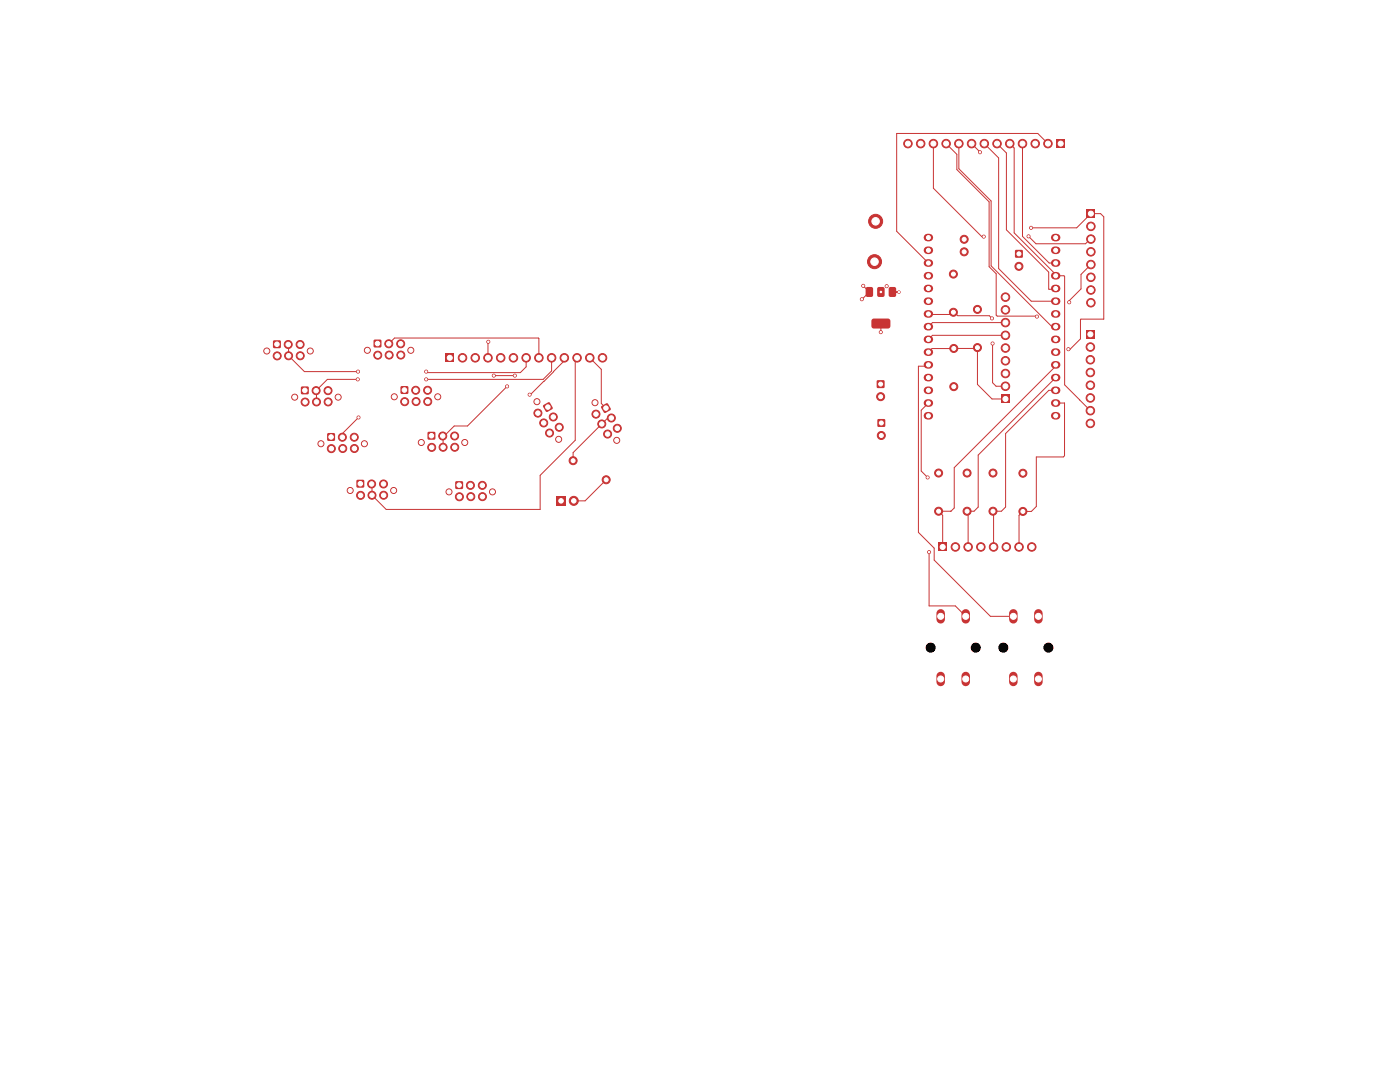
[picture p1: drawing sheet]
<svg xmlns="http://www.w3.org/2000/svg" width="279mm" height="216mm" viewBox="0 0 279 216" stroke-linecap="round" stroke-linejoin="round" font-family="sans-serif">
<path d="M216.9 41.8h1.7v1.7h-1.7z" fill="#c83434"/>
<g fill="#c83434" stroke="#c83434" stroke-width=".2">
<circle cx="217.7" cy="45.2" r=".85"/>
<circle cx="217.7" cy="47.7" r=".85"/>
<circle cx="217.7" cy="50.2" r=".85"/>
<circle cx="217.7" cy="52.8" r=".85"/>
<circle cx="217.7" cy="55.3" r=".85"/>
<circle cx="217.7" cy="57.9" r=".85"/>
<circle cx="217.7" cy="60.4" r=".85"/>
</g>
<path d="M111.1 99h1.8v1.8h-1.8z" fill="#c83434"/>
<g fill="#c83434" stroke="#c83434" stroke-width=".2">
<circle cx="114.5" cy="99.9" r=".9"/>
<circle cx="58.8" cy="79.2" r=".6"/>
<circle cx="67.5" cy="79.2" r=".6"/>
</g>
<path d="M60.1 77.2l.2-.1h1.2l.1 .3v1.2l-.2 .1-1.2-.1-.2-.2z" fill="#c83434"/>
<g fill="#c83434" stroke="#c83434" stroke-width=".2">
<circle cx="63.1" cy="77.9" r=".8"/>
<circle cx="65.5" cy="77.9" r=".8"/>
<circle cx="65.5" cy="80.2" r=".8"/>
<circle cx="63.2" cy="80.2" r=".8"/>
<circle cx="60.9" cy="80.2" r=".8"/>
<circle cx="69.9" cy="97.9" r=".6"/>
<circle cx="78.6" cy="97.9" r=".6"/>
</g>
<path d="M71.2 95.8l.2-.1 1.2 .1 .1 .2v1.2l-.3 .1h-1.2l-.1-.3z" fill="#c83434"/>
<g fill="#c83434" stroke="#c83434" stroke-width=".2">
<circle cx="74.2" cy="96.6" r=".8"/>
<circle cx="76.5" cy="96.6" r=".8"/>
<circle cx="76.6" cy="98.8" r=".8"/>
<circle cx="74.2" cy="98.8" r=".8"/>
<circle cx="72" cy="98.8" r=".8"/>
</g>
<path d="M210.8 27.8h1.7v1.7h-1.7z" fill="#c83434"/>
<g fill="#c83434" stroke="#c83434" stroke-width=".2">
<circle cx="209.1" cy="28.7" r=".85"/>
<circle cx="206.6" cy="28.7" r=".85"/>
<circle cx="204.1" cy="28.7" r=".85"/>
<circle cx="201.5" cy="28.7" r=".85"/>
<circle cx="199" cy="28.7" r=".85"/>
<circle cx="196.4" cy="28.7" r=".85"/>
<circle cx="193.9" cy="28.7" r=".85"/>
<circle cx="191.4" cy="28.7" r=".85"/>
<circle cx="188.8" cy="28.7" r=".85"/>
<circle cx="186.3" cy="28.7" r=".85"/>
<circle cx="183.7" cy="28.7" r=".85"/>
<circle cx="181.2" cy="28.7" r=".85"/>
<circle cx="190.3" cy="77.1" r=".8"/>
<circle cx="190.3" cy="69.5" r=".8"/>
<circle cx="84.1" cy="88.3" r=".6"/>
<circle cx="92.8" cy="88.3" r=".6"/>
</g>
<path d="M85.4 86.3l.2-.2 1.2 .1 .1 .2v1.2l-.3 .1h-1.2l-.1-.2z" fill="#c83434"/>
<g fill="#c83434" stroke="#c83434" stroke-width=".2">
<circle cx="88.4" cy="87" r=".8"/>
<circle cx="90.7" cy="87" r=".8"/>
<circle cx="90.8" cy="89.2" r=".8"/>
<circle cx="88.4" cy="89.2" r=".8"/>
<circle cx="86.2" cy="89.3" r=".8"/>
</g>
<g fill="#c83434">
<path d="M177.5 57.3h1l.3 .1v1.5l-.1 .3-1 .1-.3-.2v-1.5z"/>
<path d="M175.1 57.4l.3-.1h.9l.2 .1v1.5l-.1 .3-1 .1-.3-.2z"/>
<path d="M174 63.7l.4-.1h3l.3 .4-.1 1.3-.4 .3-3-.1-.3-.4v-1.1z"/>
<path d="M172.9 57.3h1l.3 .1v1.5l-.1 .3-1 .1-.3-.2v-1.5z"/>
</g>
<g fill="#c83434" stroke="#c83434" stroke-width=".2">
<circle cx="89.6" cy="98.1" r=".6"/>
<circle cx="98.3" cy="98.1" r=".6"/>
</g>
<path d="M90.9 96.1l.2-.1h1.2l.1 .3v1.2l-.3 .1-1.1-.1-.2-.2z" fill="#c83434"/>
<g fill="#c83434" stroke="#c83434" stroke-width=".2">
<circle cx="93.9" cy="96.8" r=".8"/>
<circle cx="96.3" cy="96.8" r=".8"/>
<circle cx="96.3" cy="99.1" r=".8"/>
<circle cx="94" cy="99.1" r=".8"/>
<circle cx="91.7" cy="99.1" r=".8"/>
<circle cx="190.3" cy="54.7" r=".8"/>
<circle cx="190.3" cy="62.3" r=".8"/>
</g>
<path d="M199.8 78.8h1.7v1.7h-1.7z" fill="#c83434"/>
<g fill="#c83434" stroke="#c83434" stroke-width=".2">
<circle cx="200.7" cy="77.1" r=".85"/>
<circle cx="200.7" cy="74.5" r=".85"/>
<circle cx="200.7" cy="72" r=".85"/>
<circle cx="200.7" cy="69.4" r=".85"/>
<circle cx="200.7" cy="66.9" r=".85"/>
<circle cx="200.7" cy="64.4" r=".85"/>
<circle cx="200.7" cy="61.8" r=".85"/>
<circle cx="200.7" cy="59.3" r=".85"/>
<circle cx="53.2" cy="70" r=".6"/>
<circle cx="61.9" cy="70" r=".6"/>
</g>
<path d="M54.6 67.9h1.2l.2 .1 .1 1.2-.2 .2-1.1 .1-.3-.1v-1.2z" fill="#c83434"/>
<g fill="#c83434" stroke="#c83434" stroke-width=".2">
<circle cx="57.5" cy="68.7" r=".8"/>
<circle cx="59.9" cy="68.7" r=".8"/>
<circle cx="59.9" cy="71" r=".8"/>
<circle cx="57.6" cy="71" r=".8"/>
<circle cx="55.3" cy="71" r=".8"/>
<circle cx="78.7" cy="79.2" r=".6"/>
<circle cx="87.4" cy="79.2" r=".6"/>
</g>
<path d="M80 77.1l.2-.1 1.2 .1 .1 .2v1.2l-.3 .1h-1.2l-.1-.3z" fill="#c83434"/>
<g fill="#c83434" stroke="#c83434" stroke-width=".2">
<circle cx="83" cy="77.9" r=".8"/>
<circle cx="85.3" cy="77.9" r=".8"/>
<circle cx="85.4" cy="80.1" r=".8"/>
<circle cx="83" cy="80.1" r=".8"/>
<circle cx="80.8" cy="80.2" r=".8"/>
<circle cx="174.5" cy="52.2" r="1.4"/>
<circle cx="107.2" cy="80.2" r=".6"/>
<circle cx="111.5" cy="87.7" r=".6"/>
</g>
<path d="M108.4 80.8l1-.5h.3l.6 1v.2l-1 .7h-.3l-.6-1z" fill="#c83434"/>
<g fill="#c83434" stroke="#c83434" stroke-width=".2">
<circle cx="110.4" cy="83.2" r=".8"/>
<circle cx="111.6" cy="85.3" r=".8"/>
<circle cx="109.7" cy="86.4" r=".8"/>
<circle cx="108.5" cy="84.4" r=".8"/>
<circle cx="107.3" cy="82.4" r=".8"/>
<circle cx="198.2" cy="94.4" r=".8"/>
<circle cx="198.2" cy="102" r=".8"/>
<circle cx="193" cy="94.4" r=".8"/>
<circle cx="193" cy="102" r=".8"/>
<circle cx="64" cy="88.5" r=".6"/>
<circle cx="72.7" cy="88.5" r=".6"/>
</g>
<path d="M65.4 86.4h1.2l.2 .1 .1 1.2-.1 .2-1.2 .1-.3-.1v-1.2z" fill="#c83434"/>
<g fill="#c83434" stroke="#c83434" stroke-width=".2">
<circle cx="68.3" cy="87.2" r=".8"/>
<circle cx="70.7" cy="87.2" r=".8"/>
<circle cx="70.7" cy="89.5" r=".8"/>
<circle cx="68.4" cy="89.5" r=".8"/>
<circle cx="66.1" cy="89.5" r=".8"/>
<circle cx="118.7" cy="80.4" r=".6"/>
<circle cx="123.1" cy="87.9" r=".6"/>
</g>
<path d="M120 81l1-.5h.2l.7 1v.2l-1 .7h-.3l-.6-1z" fill="#c83434"/>
<g fill="#c83434" stroke="#c83434" stroke-width=".2">
<circle cx="122" cy="83.4" r=".8"/>
<circle cx="123.2" cy="85.5" r=".8"/>
<circle cx="121.3" cy="86.6" r=".8"/>
<circle cx="120.1" cy="84.6" r=".8"/>
<circle cx="118.9" cy="82.6" r=".8"/>
<circle cx="187.3" cy="94.4" r=".8"/>
<circle cx="187.3" cy="102" r=".8"/>
<circle cx="174.7" cy="44.2" r="1.4"/>
</g>
<g fill="none" stroke="#c83434" stroke-width="1.5">
<path d="M185.1 47.4h.4M185.1 49.9h.4M185.1 52.5h.4M185.1 55h.4M185.1 57.6h.4M210.5 47.4h.4M210.5 49.9h.4M210.5 52.5h.4M210.5 55h.4M210.5 57.6h.4M185.1 60.1h.4M185.1 62.6h.4"/>
<path d="M185.1 65.2h.4M185.1 67.7h.4M185.1 70.3h.4M185.1 72.8h.4M185.1 75.3h.4M185.1 77.9h.4M210.5 60.1h.4M210.5 62.6h.4M210.5 65.2h.4M210.5 67.7h.4M210.5 70.3h.4M210.5 72.8h.4"/>
<path d="M210.5 75.3h.4M210.5 77.9h.4M185.1 80.4h.4M185.1 83h.4M210.5 80.4h.4M210.5 83h.4"/>
</g>
<path d="M216.8 65.9h1.7v1.7h-1.7z" fill="#c83434"/>
<g fill="#c83434" stroke="#c83434" stroke-width=".2">
<circle cx="217.6" cy="69.2" r=".85"/>
<circle cx="217.6" cy="71.8" r=".85"/>
<circle cx="217.6" cy="74.3" r=".85"/>
<circle cx="217.6" cy="76.9" r=".85"/>
<circle cx="217.6" cy="79.4" r=".85"/>
<circle cx="217.6" cy="81.9" r=".85"/>
<circle cx="217.6" cy="84.5" r=".85"/>
</g>
<path d="M187.3 108.3h1.7v1.7h-1.7z" fill="#c83434"/>
<g fill="#c83434" stroke="#c83434" stroke-width=".2">
<circle cx="190.7" cy="109.1" r=".85"/>
<circle cx="193.2" cy="109.1" r=".85"/>
<circle cx="195.7" cy="109.1" r=".85"/>
<circle cx="198.3" cy="109.1" r=".85"/>
<circle cx="200.8" cy="109.1" r=".85"/>
<circle cx="203.4" cy="109.1" r=".85"/>
<circle cx="205.9" cy="109.1" r=".85"/>
<circle cx="204.1" cy="94.4" r=".8"/>
<circle cx="204.1" cy="102" r=".8"/>
<circle cx="73.3" cy="69.9" r=".6"/>
<circle cx="82" cy="69.9" r=".6"/>
</g>
<path d="M74.6 67.9l.2-.2 1.2 .1 .1 .2v1.2l-.2 .1h-1.2l-.2-.2z" fill="#c83434"/>
<g fill="#c83434" stroke="#c83434" stroke-width=".2">
<circle cx="77.6" cy="68.6" r=".8"/>
<circle cx="80" cy="68.6" r=".8"/>
<circle cx="80" cy="70.8" r=".8"/>
<circle cx="77.7" cy="70.8" r=".8"/>
<circle cx="75.4" cy="70.9" r=".8"/>
<circle cx="192.4" cy="50.2" r=".8"/>
<circle cx="192.4" cy="47.7" r=".8"/>
<circle cx="195.1" cy="61.7" r=".8"/>
<circle cx="195.1" cy="69.4" r=".8"/>
<circle cx="114.4" cy="91.9" r=".8"/>
<circle cx="121" cy="95.7" r=".8"/>
</g>
<path d="M187.7 122.4v1.2M187.7 134.9v1.2M192.7 122.4v1.2M192.7 134.9v1.2" fill="none" stroke="#c83434" stroke-width="1.7"/>
<path d="M175.2 83.7h1.4v1.4h-1.4z" fill="#c83434"/>
<circle cx="175.9" cy="86.9" r=".8" fill="#c83434" stroke="#c83434" stroke-width=".2"/>
<path d="M202.6 49.9h1.5v1.5h-1.5z" fill="#c83434"/>
<circle cx="203.3" cy="53.1" r=".8" fill="#c83434" stroke="#c83434" stroke-width=".2"/>
<path d="M88.9 70.6h1.7v1.7h-1.7z" fill="#c83434"/>
<g fill="#c83434" stroke="#c83434" stroke-width=".2">
<circle cx="92.3" cy="71.4" r=".85"/>
<circle cx="94.8" cy="71.4" r=".85"/>
<circle cx="97.4" cy="71.4" r=".85"/>
<circle cx="99.9" cy="71.4" r=".85"/>
<circle cx="102.5" cy="71.4" r=".85"/>
<circle cx="105" cy="71.4" r=".85"/>
<circle cx="107.5" cy="71.4" r=".85"/>
<circle cx="110.1" cy="71.4" r=".85"/>
<circle cx="112.6" cy="71.4" r=".85"/>
<circle cx="115.2" cy="71.4" r=".85"/>
<circle cx="117.7" cy="71.4" r=".85"/>
<circle cx="120.2" cy="71.4" r=".85"/>
</g>
<path d="M202.2 122.4v1.2M202.2 134.9v1.2M207.2 122.4v1.2M207.2 134.9v1.2" fill="none" stroke="#c83434" stroke-width="1.7"/>
<path d="M175 75.9h1.5v1.5h-1.5z" fill="#c83434"/>
<g fill="#c83434" stroke="#c83434" stroke-width=".2">
<circle cx="175.8" cy="79.1" r=".8"/>
<circle cx="213.2" cy="69.7" r=".3"/>
<circle cx="205.8" cy="45.5" r=".3"/>
<circle cx="195.6" cy="30.4" r=".3"/>
<circle cx="179.4" cy="58.3" r=".25"/>
<circle cx="196.3" cy="47.2" r=".3"/>
<circle cx="205.3" cy="47.2" r=".3"/>
<circle cx="213.4" cy="60.3" r=".3"/>
<circle cx="85" cy="75.7" r=".3"/>
<circle cx="71.4" cy="75.7" r=".3"/>
<circle cx="175.8" cy="66.3" r=".3"/>
<circle cx="175.8" cy="58.3" r=".3"/>
<circle cx="177" cy="57.1" r=".3"/>
<circle cx="206.9" cy="63.2" r=".3"/>
<circle cx="172" cy="59.7" r=".3"/>
<circle cx="172.3" cy="57" r=".3"/>
<circle cx="101.2" cy="77.1" r=".3"/>
<circle cx="97.4" cy="68.2" r=".3"/>
<circle cx="198" cy="63.5" r=".3"/>
<circle cx="198.1" cy="68.5" r=".3"/>
<circle cx="85" cy="74.1" r=".3"/>
<circle cx="71.4" cy="74.1" r=".3"/>
<circle cx="98.5" cy="75" r=".3"/>
<circle cx="102.7" cy="75" r=".3"/>
<circle cx="105.7" cy="78.7" r=".3"/>
<circle cx="71.6" cy="83.3" r=".3"/>
<circle cx="185.1" cy="95.3" r=".3"/>
<circle cx="185.4" cy="110.2" r=".3"/>
</g>
<g fill="none" stroke="#c83434" stroke-width=".2">
<path d="M186.3 28.7v8.9l9.6 9.6h.4M188.8 28.7l2.2 2.1v3l6.4 6.5v12.9l1.4 1.4v8.3l.2 .2 7.9 .1M191.4 28.7v5l6.4 6.4v13l12.1 12.1h.8M193.9 28.7l1.7 1.7M196.4 28.7l2.9 2.8v22.1l6.5 6.5h4.9M199 28.7l1.9 1.8v15.4l8.4 8.4v3.4h1.2l.2-.1M201.5 28.7l.9 .8v17l8.3 8.3v.2h1.6l.2 .2v21.6l5.1 5.1M204.1 28.7v18.5l5.3 5.3h1.3M209.1 28.7l-2-2.1h-28.1v19.6l6.3 6.3M172.3 57l1.2 1.3-1.5 1.4M205.3 47.2l1.5 1.4h9.8l1.1-.9M205.8 45.5h9.1l2.8-2.9h1.9l.7 .7v20.4"/>
<path d="M217.7 52.8l-2 2v2.9l-2.3 2.3v.3M57.5 68.7l.1 2.3 3.2 3.2h10.7M71.4 75.7h-6.1l-2.2 2.2 .1 2.3M77.6 68.6l1.1-1.1h28.7l.1 3.9M97.4 68.2v3.2M98.5 75h4.3M101.2 77.1l-7.9 7.9h-2.6l-2 2h-.3v2.2M105 71.4v1.8l-1.1 1.1h-18.7l-.1-.1M110.1 71.4v2.6l-1.7 1.7h-23.3M112.6 71.4v.6l-4 4.1-2.8 2.7h-.1M115.2 71.4l-.4 .4v16l-7 7.1v6.7h-30.7l-2.9-2.8v-2.2M117.7 71.4l2.3 2.3v6.8l.9 .9"/>
<path d="M175.8 64.6v1.7M185.3 70.3l.7-.7 8.9-.1 .2-.1v7.3l2.9 2.9h2.7M185.3 62.6l.1 .1h4.4l.5-.4h.2l.6 .7h6.3l.6 .5M185.3 72.8l-.3 .3h-1.7v33.1l3.1 3.2v2.4l11.3 11.2h4.5M190.3 69.5v.1M198.1 68.5v7.9l.7 .7h1.9M200.7 66.9h-14.6l-.8 .8M200.7 64.4h-14.6l-.8 .8M210.7 72.8v.3l-20.3 20.2v8.1l-.6 .6h-2.5l.8 .8v6.3M210.7 75.9v-.6l-15.5 15.5v10.4l-.8 .8h-1.4l.2 .2v6.9M210.7 77.9h-1.4l-8.6 8.6v14.7l-.8 .8h-1.7l.1 .1v7M215.5 79.8h.1"/>
<path d="M220.3 63.7h-4.6l-.1 3.9-2 2.1h-.4M220.3 63.7h.1M71.5 83.3l-3.2 3.2 .1 .8M93.9 96.8l.1 .1M121 95.7l-4.2 4.2h-2.3M122 83.4h-.7l-6.9 6.9v1.6M185.3 80.4l-1.5 1.5v12.1l1.3 1.3M210.7 80.4h1.8M212.5 80.4v10.5l-.3 .3h-5.4v9.9l-1 .9h-1.7l-.7 .8v6.3M212.5 80.4h.1M185.4 110.2v10.7h5.3l2 2.1M189.7 102h.1"/>
</g>
<path d="M177 57.1h.1M178.6 58.2l-.5 .1h1.3" fill="none" stroke="#c83434" stroke-width=".3"/>
<g fill="#fff" stroke="#fff" stroke-width=".2">
<circle cx="213.2" cy="69.7" r=".15"/>
<circle cx="205.8" cy="45.5" r=".15"/>
<circle cx="195.6" cy="30.4" r=".15"/>
<circle cx="179.4" cy="58.3" r=".15"/>
<circle cx="196.3" cy="47.2" r=".15"/>
<circle cx="205.3" cy="47.2" r=".15"/>
<circle cx="213.4" cy="60.3" r=".15"/>
<circle cx="85" cy="75.7" r=".15"/>
<circle cx="71.4" cy="75.7" r=".15"/>
<circle cx="175.8" cy="66.3" r=".15"/>
<circle cx="175.8" cy="58.3" r=".15"/>
<circle cx="177" cy="57.1" r=".15"/>
<circle cx="206.9" cy="63.2" r=".15"/>
<circle cx="172" cy="59.7" r=".15"/>
<circle cx="172.3" cy="57" r=".15"/>
<circle cx="101.2" cy="77.1" r=".15"/>
<circle cx="97.5" cy="68.2" r=".15"/>
<circle cx="198" cy="63.5" r=".15"/>
<circle cx="198.1" cy="68.5" r=".15"/>
<circle cx="85" cy="74.2" r=".15"/>
<circle cx="71.5" cy="74.2" r=".15"/>
<circle cx="98.6" cy="74.9" r=".15"/>
<circle cx="102.7" cy="74.9" r=".15"/>
<circle cx="105.7" cy="78.8" r=".15"/>
<circle cx="71.5" cy="83.3" r=".15"/>
<circle cx="185.1" cy="95.3" r=".15"/>
<circle cx="185.4" cy="110.2" r=".15"/>
<circle cx="217.7" cy="42.6" r=".5"/>
<circle cx="217.7" cy="45.2" r=".5"/>
<circle cx="217.7" cy="47.7" r=".5"/>
<circle cx="217.7" cy="50.2" r=".5"/>
<circle cx="217.7" cy="52.8" r=".5"/>
<circle cx="217.7" cy="55.3" r=".5"/>
<circle cx="217.7" cy="57.9" r=".5"/>
<circle cx="217.7" cy="60.4" r=".5"/>
<circle cx="112" cy="99.9" r=".45"/>
<circle cx="114.5" cy="99.9" r=".45"/>
<circle cx="58.8" cy="79.2" r=".4"/>
<circle cx="67.5" cy="79.2" r=".4"/>
<circle cx="60.8" cy="77.9" r=".45"/>
<circle cx="63.1" cy="77.9" r=".45"/>
<circle cx="65.5" cy="77.9" r=".45"/>
<circle cx="65.5" cy="80.2" r=".45"/>
<circle cx="63.2" cy="80.2" r=".45"/>
<circle cx="60.9" cy="80.2" r=".45"/>
<circle cx="69.9" cy="97.9" r=".4"/>
<circle cx="78.6" cy="97.9" r=".4"/>
<circle cx="71.9" cy="96.5" r=".45"/>
<circle cx="74.2" cy="96.6" r=".45"/>
<circle cx="76.5" cy="96.6" r=".45"/>
<circle cx="76.6" cy="98.8" r=".45"/>
<circle cx="74.2" cy="98.8" r=".45"/>
<circle cx="72" cy="98.8" r=".45"/>
<circle cx="211.7" cy="28.7" r=".5"/>
<circle cx="209.1" cy="28.7" r=".5"/>
<circle cx="206.6" cy="28.7" r=".5"/>
<circle cx="204.1" cy="28.7" r=".5"/>
<circle cx="201.5" cy="28.7" r=".5"/>
<circle cx="199" cy="28.7" r=".5"/>
<circle cx="196.4" cy="28.7" r=".5"/>
<circle cx="193.9" cy="28.7" r=".5"/>
<circle cx="191.4" cy="28.7" r=".5"/>
<circle cx="188.8" cy="28.7" r=".5"/>
<circle cx="186.3" cy="28.7" r=".5"/>
<circle cx="183.7" cy="28.7" r=".5"/>
<circle cx="181.2" cy="28.7" r=".5"/>
<circle cx="190.4" cy="77.1" r=".4"/>
<circle cx="190.4" cy="69.5" r=".4"/>
<circle cx="84.1" cy="88.3" r=".4"/>
<circle cx="92.8" cy="88.3" r=".4"/>
<circle cx="86.1" cy="86.9" r=".45"/>
<circle cx="88.4" cy="87" r=".45"/>
<circle cx="90.7" cy="87" r=".45"/>
<circle cx="90.8" cy="89.2" r=".45"/>
<circle cx="88.4" cy="89.2" r=".45"/>
<circle cx="86.2" cy="89.3" r=".45"/>
<circle cx="89.6" cy="98.1" r=".4"/>
<circle cx="98.3" cy="98.1" r=".4"/>
<circle cx="91.6" cy="96.8" r=".45"/>
<circle cx="93.9" cy="96.8" r=".45"/>
<circle cx="96.3" cy="96.8" r=".45"/>
<circle cx="96.3" cy="99.1" r=".45"/>
<circle cx="94" cy="99.1" r=".45"/>
<circle cx="91.7" cy="99.1" r=".45"/>
<circle cx="190.3" cy="54.7" r=".4"/>
<circle cx="190.3" cy="62.3" r=".4"/>
<circle cx="200.7" cy="79.6" r=".5"/>
<circle cx="200.7" cy="77.1" r=".5"/>
<circle cx="200.7" cy="74.5" r=".5"/>
<circle cx="200.7" cy="72" r=".5"/>
<circle cx="200.7" cy="69.5" r=".5"/>
<circle cx="200.7" cy="66.9" r=".5"/>
<circle cx="200.7" cy="64.4" r=".5"/>
<circle cx="200.7" cy="61.8" r=".5"/>
<circle cx="200.7" cy="59.3" r=".5"/>
<circle cx="53.2" cy="70" r=".4"/>
<circle cx="61.9" cy="70" r=".4"/>
<circle cx="55.3" cy="68.7" r=".45"/>
<circle cx="57.5" cy="68.7" r=".45"/>
<circle cx="59.9" cy="68.7" r=".45"/>
<circle cx="59.9" cy="71" r=".45"/>
<circle cx="57.6" cy="71" r=".45"/>
<circle cx="55.3" cy="71" r=".45"/>
<circle cx="78.7" cy="79.2" r=".4"/>
<circle cx="87.4" cy="79.2" r=".4"/>
<circle cx="80.7" cy="77.8" r=".45"/>
<circle cx="83" cy="77.9" r=".45"/>
<circle cx="85.3" cy="77.9" r=".45"/>
<circle cx="85.4" cy="80.1" r=".45"/>
<circle cx="83" cy="80.1" r=".45"/>
<circle cx="80.8" cy="80.2" r=".45"/>
<circle cx="174.5" cy="52.2" r=".75"/>
<circle cx="107.2" cy="80.2" r=".4"/>
<circle cx="111.5" cy="87.7" r=".4"/>
<circle cx="109.3" cy="81.2" r=".45"/>
<circle cx="110.4" cy="83.2" r=".45"/>
<circle cx="111.6" cy="85.3" r=".45"/>
<circle cx="109.7" cy="86.4" r=".45"/>
<circle cx="108.5" cy="84.4" r=".45"/>
<circle cx="107.3" cy="82.4" r=".45"/>
<circle cx="198.2" cy="94.4" r=".4"/>
<circle cx="198.2" cy="102" r=".4"/>
<circle cx="193" cy="94.4" r=".4"/>
<circle cx="193" cy="102" r=".4"/>
<circle cx="64.1" cy="88.5" r=".4"/>
<circle cx="72.7" cy="88.5" r=".4"/>
<circle cx="66.1" cy="87.2" r=".45"/>
<circle cx="68.3" cy="87.2" r=".45"/>
<circle cx="70.7" cy="87.2" r=".45"/>
<circle cx="70.7" cy="89.5" r=".45"/>
<circle cx="68.4" cy="89.5" r=".45"/>
<circle cx="66.1" cy="89.5" r=".45"/>
<circle cx="118.7" cy="80.4" r=".4"/>
<circle cx="123.1" cy="87.9" r=".4"/>
<circle cx="120.9" cy="81.4" r=".45"/>
<circle cx="122" cy="83.4" r=".45"/>
<circle cx="123.2" cy="85.5" r=".45"/>
<circle cx="121.3" cy="86.6" r=".45"/>
<circle cx="120.1" cy="84.6" r=".45"/>
<circle cx="118.9" cy="82.6" r=".45"/>
<circle cx="210.7" cy="47.4" r=".4"/>
<circle cx="210.7" cy="49.9" r=".4"/>
<circle cx="210.7" cy="52.5" r=".4"/>
<circle cx="210.7" cy="55" r=".4"/>
<circle cx="210.7" cy="57.6" r=".4"/>
<circle cx="210.7" cy="60.1" r=".4"/>
<circle cx="210.7" cy="62.6" r=".4"/>
<circle cx="210.7" cy="65.2" r=".4"/>
<circle cx="210.7" cy="67.7" r=".4"/>
<circle cx="210.7" cy="70.3" r=".4"/>
<circle cx="210.7" cy="72.8" r=".4"/>
<circle cx="210.7" cy="75.3" r=".4"/>
<circle cx="210.7" cy="77.9" r=".4"/>
<circle cx="210.7" cy="80.4" r=".4"/>
<circle cx="210.7" cy="83" r=".4"/>
<circle cx="185.3" cy="47.4" r=".4"/>
<circle cx="185.3" cy="49.9" r=".4"/>
<circle cx="185.3" cy="52.5" r=".4"/>
<circle cx="185.3" cy="55" r=".4"/>
<circle cx="185.3" cy="57.6" r=".4"/>
<circle cx="185.3" cy="60.1" r=".4"/>
<circle cx="185.3" cy="62.6" r=".4"/>
<circle cx="185.3" cy="65.2" r=".4"/>
<circle cx="185.3" cy="67.7" r=".4"/>
<circle cx="185.3" cy="70.3" r=".4"/>
<circle cx="185.3" cy="72.8" r=".4"/>
<circle cx="185.3" cy="75.3" r=".4"/>
<circle cx="185.3" cy="77.9" r=".4"/>
<circle cx="185.3" cy="80.4" r=".4"/>
<circle cx="185.3" cy="83" r=".4"/>
<circle cx="187.3" cy="94.4" r=".4"/>
<circle cx="187.3" cy="102" r=".4"/>
<circle cx="174.7" cy="44.2" r=".75"/>
<circle cx="217.6" cy="66.7" r=".5"/>
<circle cx="217.6" cy="69.2" r=".5"/>
<circle cx="217.6" cy="71.8" r=".5"/>
<circle cx="217.6" cy="74.3" r=".5"/>
<circle cx="217.6" cy="76.9" r=".5"/>
<circle cx="217.6" cy="79.4" r=".5"/>
<circle cx="217.6" cy="81.9" r=".5"/>
<circle cx="217.6" cy="84.5" r=".5"/>
<circle cx="188.1" cy="109.1" r=".5"/>
<circle cx="190.7" cy="109.1" r=".5"/>
<circle cx="193.2" cy="109.1" r=".5"/>
<circle cx="195.7" cy="109.1" r=".5"/>
<circle cx="198.3" cy="109.1" r=".5"/>
<circle cx="200.8" cy="109.1" r=".5"/>
<circle cx="203.4" cy="109.1" r=".5"/>
<circle cx="205.9" cy="109.1" r=".5"/>
<circle cx="204.1" cy="94.4" r=".4"/>
<circle cx="204.1" cy="102" r=".4"/>
<circle cx="73.3" cy="69.9" r=".4"/>
<circle cx="82" cy="69.9" r=".4"/>
<circle cx="75.3" cy="68.5" r=".45"/>
<circle cx="77.6" cy="68.6" r=".45"/>
<circle cx="80" cy="68.6" r=".45"/>
<circle cx="80" cy="70.8" r=".45"/>
<circle cx="77.7" cy="70.8" r=".45"/>
<circle cx="75.4" cy="70.9" r=".45"/>
<circle cx="192.4" cy="50.2" r=".4"/>
<circle cx="192.4" cy="47.7" r=".4"/>
<circle cx="195.1" cy="61.7" r=".4"/>
<circle cx="195.1" cy="69.4" r=".4"/>
<circle cx="187.7" cy="135.5" r=".6"/>
<circle cx="192.7" cy="123" r=".6"/>
<circle cx="192.7" cy="135.5" r=".6"/>
<circle cx="187.7" cy="123" r=".6"/>
<circle cx="114.4" cy="91.9" r=".4"/>
<circle cx="121" cy="95.7" r=".4"/>
<circle cx="175.9" cy="84.4" r=".4"/>
<circle cx="175.9" cy="86.9" r=".4"/>
<circle cx="203.4" cy="50.6" r=".4"/>
<circle cx="203.4" cy="53.1" r=".4"/>
<circle cx="89.8" cy="71.4" r=".5"/>
<circle cx="92.3" cy="71.4" r=".5"/>
<circle cx="94.8" cy="71.4" r=".5"/>
<circle cx="97.4" cy="71.4" r=".5"/>
<circle cx="99.9" cy="71.4" r=".5"/>
<circle cx="102.5" cy="71.4" r=".5"/>
<circle cx="105" cy="71.4" r=".5"/>
<circle cx="107.5" cy="71.4" r=".5"/>
<circle cx="110.1" cy="71.4" r=".5"/>
<circle cx="112.6" cy="71.4" r=".5"/>
<circle cx="115.2" cy="71.4" r=".5"/>
<circle cx="117.7" cy="71.4" r=".5"/>
<circle cx="120.2" cy="71.4" r=".5"/>
<circle cx="202.2" cy="135.5" r=".6"/>
<circle cx="207.2" cy="123" r=".6"/>
<circle cx="207.2" cy="135.5" r=".6"/>
<circle cx="202.2" cy="123" r=".6"/>
<circle cx="175.7" cy="76.6" r=".4"/>
<circle cx="175.7" cy="79.1" r=".4"/>
</g>
<g fill="#000" stroke="#000" stroke-width=".2">
<circle cx="185.7" cy="129.2" r=".9"/>
<circle cx="194.7" cy="129.2" r=".9"/>
<circle cx="200.2" cy="129.2" r=".9"/>
<circle cx="209.2" cy="129.2" r=".9"/>
</g>
</svg>
